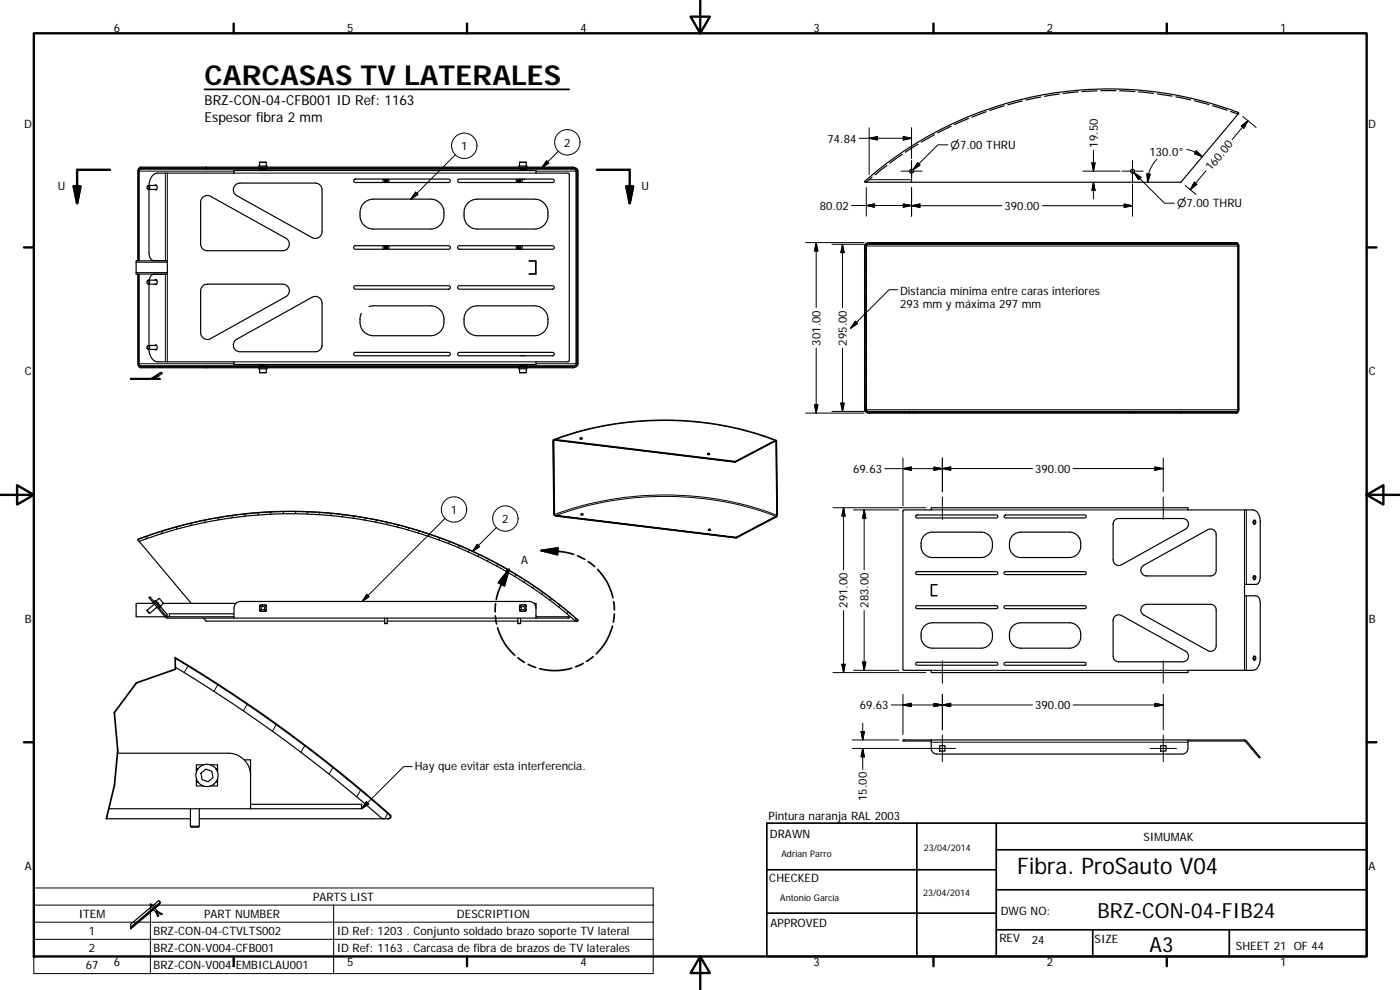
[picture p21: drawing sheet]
<svg xmlns="http://www.w3.org/2000/svg" width="420mm" height="297mm" viewBox="0 0 420 297" stroke-linecap="round" stroke-linejoin="round" font-family="sans-serif">
<defs><g id="words">
<text font-size="8.2" x="61.4" y="25.5">CARCASAS TV LATERALES</text>
<text font-size="6.9" x="305.3" y="262.2">Fibra. ProSauto V04</text>
<g font-size="6.3">
<text x="329.4" y="275.4">BRZ-CON-04-FIB24</text>
<text x="345" y="285.6">A3</text>
</g>
<g font-size="4.1">
<text x="61.4" y="31.6">BRZ-CON-04-CFB001 ID Ref: 1163</text>
<text x="61.4" y="36.5">Espesor fibra 2 mm</text>
</g>
<g font-size="3.5">
<text x="34.2" y="9.6">6</text>
<text x="104.2" y="9.6">5</text>
<text x="174.2" y="9.6">4</text>
<text x="244.2" y="9.6">3</text>
<text x="314.2" y="9.6">2</text>
<text x="384.2" y="9.6">1</text>
<text x="7.3" y="38.4">D</text>
<text x="410.6" y="38.4">D</text>
<text x="138.4" y="45">1</text>
<text x="169.3" y="44">2</text>
<text x="248.4" y="42.8">74.84</text>
<text x="329.4" y="44.3" transform="rotate(-90 329.4 44.3)">19.50</text>
<text x="345" y="46.9">130.0°</text>
<text x="363.4" y="51.5" transform="rotate(-50 363.4 51.5)">160.00</text>
<text x="17.3" y="57">U</text>
<text x="192.5" y="57">U</text>
<text x="246.1" y="63">80.02</text>
<text x="301.4" y="63">390.00</text>
<text x="270.1" y="88.4">Distancia mínima entre caras interiores</text>
<text x="270.1" y="92.5">293 mm y máxima 297 mm</text>
<text x="246.2" y="103.7" transform="rotate(-90 246.2 103.7)">301.00</text>
<text x="254.1" y="103.7" transform="rotate(-90 254.1 103.7)">295.00</text>
<text x="7.4" y="112.6">C</text>
<text x="410.8" y="112.6">C</text>
<text x="256" y="141.9">69.63</text>
<text x="310.7" y="141.9">390.00</text>
<text x="135.3" y="154.1">1</text>
<text x="150.7" y="156.9">2</text>
<text x="156.4" y="169.1">A</text>
<text x="254.4" y="182.3" transform="rotate(-90 254.4 182.3)">291.00</text>
<text x="260.6" y="182.3" transform="rotate(-90 260.6 182.3)">283.00</text>
<text x="7.4" y="186.9">B</text>
<text x="410.8" y="186.9">B</text>
<text x="258" y="212.8">69.63</text>
<text x="310.7" y="212.8">390.00</text>
<text x="124.5" y="231">Hay que evitar esta interferencia.</text>
<text x="230.7" y="245.9">Pintura naranja RAL 2003</text>
<text x="260.2" y="240.3" transform="rotate(-90 260.2 240.3)">15.00</text>
<text x="231.1" y="251.4">DRAWN</text>
<text x="343.2" y="252.3">SIMUMAK</text>
<text x="7.4" y="261.1">A</text>
<text x="410.8" y="261.1">A</text>
<text x="230.9" y="264.6">CHECKED</text>
<text x="23.7" y="275.4">ITEM</text>
<text x="61.2" y="275.4">PART NUMBER</text>
<text x="94" y="270.3">PARTS LIST</text>
<text x="137.1" y="275.4">DESCRIPTION</text>
<text x="300.3" y="274.5">DWG NO:</text>
<text x="26.7" y="280.5">1</text>
<text x="46.1" y="280.6">BRZ-CON-04-CTVLTS002</text>
<text x="101.1" y="280.6">ID Ref: 1203 . Conjunto soldado brazo soporte TV lateral</text>
<text x="231.3" y="278.2">APPROVED</text>
<text x="26.7" y="285.7">2</text>
<text x="46.1" y="285.7">BRZ-CON-V004-CFB001</text>
<text x="101.1" y="285.7">ID Ref: 1163 . Carcasa de fibra de brazos de TV laterales</text>
<text x="299.9" y="282.6">REV</text>
<text x="309.7" y="283.3">24</text>
<text x="328.5" y="283">SIZE</text>
<text x="370.9" y="285.1">SHEET 21 OF 44</text>
<text x="25.8" y="290.8">67</text>
<text x="34.2" y="289.9">6</text>
<text x="46.1" y="290.8">BRZ-CON-V004-EMBICLAU001</text>
<text x="104.2" y="289.9">5</text>
<text x="174.2" y="289.9">4</text>
<text x="244.2" y="289.9">3</text>
<text x="314.2" y="289.9">2</text>
<text x="384.2" y="289.9">1</text>
</g>
<g font-size="3.3">
<text x="285.3" y="44.7">⌀7.00 THRU</text>
<text x="353.3" y="62.2">⌀7.00 THRU</text>
</g>
<g font-size="2.7">
<text x="234.5" y="257.1">Adrian Parro</text>
<text x="277.3" y="255.2">23/04/2014</text>
<text x="277" y="268.7">23/04/2014</text>
<text x="234.2" y="270.2">Antonio García</text>
</g>
</g></defs>
<g fill="none" stroke="#000" stroke-width=".36">
<path d="M285.5 37.8l-4.1 2.1M290.7 35.6l-4.2 1.8M296 33.5l-4.3 1.6M301.3 31.8l-4.3 1.3M306.8 30.3l-4.4 1.2M312.3 29.1l-4.4 .9M317.9 28.2l-4.4 .7M323.6 27.6l-4.5 .4M329.2 27.3l-4.5 .2M330.4 27.2h4.5M336 27.2l4.6 .3M341.7 27.6l4.5 .4"/>
<path d="M347.3 28.2l4.5 .7M352.9 29.1l4.4 .9M358.4 30.2l4.4 1.2M363.9 31.7l4.3 1.4M369.3 33.4l2.3 .8M42.3 50.8h129.5M44.2 56a.42 .42 0 0 1 .6-.3 .42 .42 0 0 1 .1 .6 .38 .38 0 0 1-.2 .5 .38 .38 0 0 1-.5-.3M44.2 55.9a.36 .36 0 0 1 .6 .3 .36 .36 0 0 1-.6 .3zM44.5 56.8h2.5M44.5 55.6h2.5M44.7 56.8v19a2.1 2.1 0 0 0 1.5 2.4h4M44.7 55.6a3.5 3.5 0 0 1 2.6-3.7h22.9v-.7h90.7v.7l9.7 .1 .2 .3v55.8l-.4 .5h-9.5v.7h-90.7v-.7h-22.9a3.3 3.3 0 0 1-2.6-3.8"/>
<path d="M46.4 55.6a.7 .7 0 0 1 .9 .5 .7 .7 0 0 1-.5 .9l-.4-.2M46.7 56.8l.2 .2M46.9 55.5l-.2 .1M46.9 56.8l.1 .1M47 55.6h-.1M60.9 59.1l1-.4h1l22.9 12.8a1.99 1.99 0 0 1 1 2.2 1.99 1.99 0 0 1-2 1.5h-22.6a2 2 0 0 1-2-2v-12.6l.3-1zM70.8 55.4l1.2-.5h22.6a2.08 2.08 0 0 1 2.1 2v12.6a2.02 2.02 0 0 1-3 1.8l-22.7-12.6a2 2 0 0 1-.2-3.3zM77.7 50.1v-.3h2.4v.3M77.9 49.8l.1-1.2h1.9v1.2M78 50.8v.4M78 50.8h.1M79.9 50.8v.4"/>
<path d="M79.9 50.8h.1M106.3 53.8l28.4-.1a.52 .52 0 0 1 .5 .5 .52 .52 0 0 1-.5 .6h-28.1a.52 .52 0 0 1-.4-.4 .52 .52 0 0 1 .1-.6zM115.1 53.7l-.2 .4 .2 .7M116.6 53.7l.1 .4-.1 .7M137.4 54l.5-.3h28a.52 .52 0 0 1 .5 .5 .52 .52 0 0 1-.5 .6h-28l-.5-.3zM155.1 53.7v1.1M155.7 50.1v-.3h2.4v.3M155.9 49.8l.1-1.2h1.8l.1 1.2M156 50.8v.4M156 50.8h.1M156.6 53.7v1.1M157.5 53.7l-.9 .1"/>
<path d="M157.9 50.8v.4M157.9 50.8h.1M259.6 54.4a109.9 109.9 0 0 1 112.2-20.4l-17.5 20.7h-94.6zM259.9 54.7h.1M261.7 53.1l-1.7 1.6M266.2 49.6l-3.6 2.9M270.8 46.3l-3.7 2.6M275.5 43.3l-3.8 2.4M280.4 40.4l-3.9 2.3M41.4 78.3v-26.9a1.12 1.12 0 0 1 .9-1.3h129.5a1.45 1.45 0 0 1 1.7 1.3v57.7a1.4 1.4 0 0 1-1.7 1.2h-129.5a1.08 1.08 0 0 1-.9-1.2v-26.9M50.2 78.2v4.1h-4a1.81 1.81 0 0 0-1.4 1.8M50.2 78.3h-9.3v3.9h9.3"/>
<path d="M106.2 73.9l.4-.2h28.1a.53 .53 0 0 1 .5 .6 .53 .53 0 0 1-.5 .5h-28.1l-.4-.3zM109.4 60.8l1.2-.8 1.4-.2h17.3a4.3 4.3 0 0 1 3.9 5.4 4 4 0 0 1-3.9 3.5h-17.3a4.3 4.3 0 0 1-3.9-5.4l.4-1.4zM115.1 73.7l-.2 .4 .2 .7M116.6 73.7l.1 .4-.1 .7M137.4 73.9l.5-.2h28a.53 .53 0 0 1 .5 .6 .53 .53 0 0 1-.5 .5h-28l-.5-.3zM140.2 61.1l1.6-1.1 1.4-.2h17.2a4.4 4.4 0 0 1 3.9 5.9 4 4 0 0 1-3.9 3h-17.2a4.2 4.2 0 0 1-3.9-5.4l.4-1.4zM155.1 73.7v1.1M156.6 73.7v1.1M158.8 78.3h2.1v3.9h-2.1l1.9-.1v-3.7zM259.7 73.3l1-.5h110.3a.9 .9 0 0 1 .8 1v49.1a.94 .94 0 0 1-.8 1.1h-110a1.27 1.27 0 0 1-1.5-1.1v-49.1zM261 73.3h110M273 72.8v.2"/>
<path d="M273 73.1v.2M274.2 72.8v.2M274.2 73.1v.2M339.3 72.8v.2M339.3 73.1v.2M340.5 72.8v.2M340.5 73.1v.2M44.2 84.4a.42 .42 0 0 1 .6-.3 .42 .42 0 0 1 .1 .6 .38 .38 0 0 1-.2 .5 .38 .38 0 0 1-.5-.2M44.2 84.9v.1M44.2 84.3a.38 .38 0 0 1 .5 .4 .38 .38 0 0 1-.5 .3zM44.5 85.2h2.5M44.5 84.1h2.5"/>
<path d="M44.7 85.2v18.5M46.4 84.1a.69 .69 0 0 1 .9 .4 .69 .69 0 0 1-.5 .9l-.4-.2M46.7 85.2l.2 .2M46.9 83.9l-.2 .2M60.7 86l.8-.6 .7-.1h22.6a2 2 0 0 1 2 1.5 2 2 0 0 1-1 2.2l-22.6 12.6a2.02 2.02 0 0 1-3-1.8v-12.6zM106.3 85.8l28.4-.1a.52 .52 0 0 1 .5 .5 .52 .52 0 0 1-.5 .6h-28.1a.52 .52 0 0 1-.4-.4 .52 .52 0 0 1 .1-.6zM110.8 92l1.2-.2h17.3a4.3 4.3 0 0 1 3.9 5.4 4 4 0 0 1-3.9 3.5h-17.3a4.3 4.3 0 0 1-3.9-5.4l.3-1.3M137.4 86l.5-.3h28a.52 .52 0 0 1 .5 .5 .52 .52 0 0 1-.5 .6h-28l-.5-.2zM140.2 93.1l1.6-1.1 1.4-.2h17.2a4.4 4.4 0 0 1 3.9 5.9 4 4 0 0 1-3.9 3h-17.2a4.1 4.1 0 0 1-3.9-4.9l.1-1zM39.2 113.5h6.7M39.2 113.7l8.8 .1M42.3 109.7h129.5"/>
<path d="M44.2 104a.42 .42 0 0 1 .6-.3 .42 .42 0 0 1 .1 .6 .38 .38 0 0 1-.3 .5 .38 .38 0 0 1-.4-.3M44.5 104.8h2.5M44.5 103.7h2.5M46.4 113.5h1.5l.1 .2M46.4 103.7a.68 .68 0 0 1 .9 .4 .68 .68 0 0 1-.5 .9l-.4-.2M46.7 104.8l.2 .1M46.9 112.7l.2 .4M46.9 103.5l-.2 .2M46.9 104.8l.1 .1M47 103.6l-.1 .1M47.3 112.5v.2l.3 .2M47.4 112.5l.2 .4"/>
<path d="M47.4 112.5h-.1M47.6 112.9l-1.4 .8M47.6 113.7l.1 .1M48 113.8h.1M48.3 111.7l.3 .4-.3-.3M48.3 111.8l-1.4 .9 .5-.2M48.3 111.7v.1M48.3 111.7l-2.8 1.8M48.6 112.1l-1 .7M70.5 102.2l23.2-13a2.02 2.02 0 0 1 3 1.8v12.5a2.05 2.05 0 0 1-2.1 2h-22.6a2 2 0 0 1-1.8-1.1 2 2 0 0 1 .3-2.2zM77.7 110.3v.4h2.4v-.4M77.9 110.7l.1 1.2h1.9v-1.2"/>
<path d="M78 109.7h1.9M78 109.3v.4M78 109.7h.1M79.9 109.3v.4M79.9 109.7h.1M106.3 105.8l28.4-.1a.51 .51 0 0 1 .5 .5 .51 .51 0 0 1-.5 .5h-28.1a.52 .52 0 0 1-.4-.3 .52 .52 0 0 1 .1-.6zM137.4 105.9l.5-.2h28a.51 .51 0 0 1 .5 .5 .51 .51 0 0 1-.5 .5h-28l-.5-.1zM155.7 110.3v.4h2.4v-.4M155.9 110.7l.2 1.2h1.7l.1-1.2M156 109.7h1.9M156 109.3v.4M156 109.7h.1"/>
<path d="M156.3 106.7h1.2M157.9 109.3v.4M157.9 109.7h.1M166 132a95.3 95.3 0 0 1 67 .2l.3 22.5-.3 .4-12.1 6.3-54.3-6.6-.4-.4zM166.4 132.1l54.2 6.6 12.2-6.3M174.1 131.7h.6M212.4 136.3h.6M261 123.4h110M273 123.4v.2M273 123.8v.2M274.2 123.4v.2M274.2 123.8v.2"/>
<path d="M339.3 123.4v.2M339.3 123.8v.2M340.5 123.4v.2M340.5 123.8v.2M174.4 154.5h.6M212.6 159.1h.6M271.1 153.1l8.4-.1v-.7h77v.7h19.5a3.1 3.1 0 0 1 2.2 3.4v16.9a1.77 1.77 0 0 1-1.3 2h-3.4v3.5h3.4a1.81 1.81 0 0 1 1.3 2v16.9a3.1 3.1 0 0 1-2.2 3.4h-19.5v.7h-77v-.7l-8.4-.1zM274.9 154.6l24.1-.1a.44 .44 0 0 1 .5 .5 .44 .44 0 0 1-.5 .4h-23.8l-.4-.2zM301.5 154.6l24.1-.1a.44 .44 0 0 1 .4 .5 .44 .44 0 0 1-.4 .4h-23.9l-.3-.2zM334.4 156.2l.5-.4 .8-.2h19.3a1.7 1.7 0 0 1 1.6 1.2 1.7 1.7 0 0 1-.8 1.9l-19.2 10.8a1.7 1.7 0 0 1-2.5-1.5v-10.7zM376.2 156.2a.52 .52 0 0 1 .7 .5 .52 .52 0 0 1-.7 .5zM376.4 156.1a.77 .77 0 0 1 0 1.2"/>
<path d="M41.5 161.8a129.4 129.4 0 0 1 131.9 24.4l-.6 .2a130 130 0 0 0-131.1-24.1zM41.5 162.1l-.1-.2a129.5 129.5 0 0 1 132.1 24.3l-.3 .2M41.6 162.3l15.8 18.7M274.9 171.6l24.1-.1a.44 .44 0 0 1 .5 .5 .44 .44 0 0 1-.5 .4h-23.8l-.4-.2zM277.4 160.7l.7-.6 1.3-.4h15a3.9 3.9 0 0 1 3.5 3.4 3.9 3.9 0 0 1-2.6 4.1l-15.5 .1a3.6 3.6 0 0 1-3.4-4.7l.5-1.2zM281.2 175.4v.1M281.2 175.4h-1.7v3.4h1.7l-1.6-.1v-3.2M301.5 171.6l24.1-.1a.44 .44 0 0 1 .4 .5 .44 .44 0 0 1-.4 .4h-23.9l-.3-.2zM303.9 160.7l.7-.6 1.3-.4h15.1a3.9 3.9 0 0 1 3.4 3.4 3.9 3.9 0 0 1-2.6 4.1l-15.4 .1a3.6 3.6 0 0 1-3.4-4.7l.4-1.2zM342.8 170l19.7-11.1a1.68 1.68 0 0 1 2.5 1.5v10.7a1.65 1.65 0 0 1-1.7 1.7h-19.2a1.71 1.71 0 0 1-1.6-1 1.71 1.71 0 0 1 .3-1.8zM376.2 172.8a.57 .57 0 0 1 .8 .5 .57 .57 0 0 1-.5 .6 .72 .72 0 0 1-.3-1.1zM376.4 172.7a.79 .79 0 0 1 0 1.2"/>
<path d="M44.2 183.1l.7 .9M44.2 183.1l-.1 .2 .8 .7M46.2 181h-5.3v4.1h8.6M46.3 181.3l-2.1 1.8M46.5 180.3l-.3 .2M46.5 180.3l1.5 1.9M46.5 180.4l.2-.3 .7 .8M46.9 180.3l.9-.7 1.2 1.3-.9 .9M47.1 182.2l-2.2 1.8M47.4 180.9h.1M47.4 180.9l-.2 .3zM47.4 180.9l-.1 .4"/>
<path d="M47.4 180.9l.9 1-.5 .5M48.2 182l2 2.4-.3 .5M49 181h21.8M49.9 184.9l-4.8-5.7-.4 .1 4.9 5.9 .6 .3h110.7M49.9 184.9l20.3 .2M52.6 197.3a422.8 422.8 0 0 1 64.8 47.5 .79 .79 0 0 1-1.1 .9M52.6 197.5a412.5 412.5 0 0 1 64.5 47.4l-.1 .5-.7 .3M61.1 185.5l.8 .9h53.5M70.2 184.2h-19.4v.9M78 183l.1 .1M78 183h.1M78 181.9h.1"/>
<path d="M78 181.9v.3M78 182.8v.2M78 183.1v.3h.6M78.1 181.8l-.1 .1M78.5 182l.6-.1 .4 .4-.2 .6-.6 .1-.4-.4zM78.6 181.5h-.6v.3M79.2 181.5h.7v.3M79.7 181.8h.2M79.9 181.8v.1M79.9 181.9h.1M79.9 183l-.2 .1M79.9 183h-.2"/>
<path d="M79.9 183.1v.3h-.7M79.9 181.9v.3M79.9 182.8v.2M115.4 185.5v1.5M115.4 187h.8M116.2 185.5v1.5M116.2 186.4h39.2M155.4 187h.8M155.4 185.5v1.5M156 183l.1 .1M156 183h.1M156 181.9h.1"/>
<path d="M156 183.1v.3h.6M156 181.9v.3M156 182.8v.2M156.1 181.8l-.1 .1M156.2 185.5v1.5M156.2 186.4h16.6M156.4 182.3l.4-.4 .6 .2 .1 .5-.5 .4-.5-.2zM156.6 181.5h-.6v.3M157.2 181.5h.7v.3M157.7 181.8h.2M157.7 183h.2M157.8 181.9h.1"/>
<path d="M157.9 181.9h.1M157.9 183l-.2 .1M157.9 181.8l-.2 .1M157.9 183.1v.3h-.7M157.9 181.9v.3M157.9 182.8v.2M160.3 181h.6v4.5M160.9 182.5a1.97 1.97 0 0 0-2.1-2h-86.6a1.94 1.94 0 0 0-2 2v3M160.9 185.1h9.9v.4h-9.9M274.9 198.8l24.1-.1a.44 .44 0 0 1 .5 .5 .44 .44 0 0 1-.5 .4h-23.8l-.4-.2zM274.9 181.8l24.1-.1a.44 .44 0 0 1 .5 .5 .44 .44 0 0 1-.5 .4h-23.8l-.4-.2zM277.4 187.9l1.1-.8 .9-.2h15a3.9 3.9 0 0 1 3.5 3.3 3.9 3.9 0 0 1-2.6 4.2l-15.5 .1a3.6 3.6 0 0 1-3.4-4.7l.5-1.2z"/>
<path d="M301.5 181.8l24.1-.1a.44 .44 0 0 1 .4 .5 .44 .44 0 0 1-.4 .4h-23.9l-.3-.2zM301.5 198.8l24.1-.1a.44 .44 0 0 1 .4 .5 .44 .44 0 0 1-.4 .4h-23.9l-.3-.2zM303.9 187.9l1.1-.8 .9-.2h15.1a3.9 3.9 0 0 1 3.4 3.3 3.9 3.9 0 0 1-2.6 4.2l-15.4 .1a3.6 3.6 0 0 1-3.4-4.7l.4-1.2zM334.5 185l1.1-.5 1 .2 19.2 10.7a1.7 1.7 0 0 1 .8 1.9 1.7 1.7 0 0 1-1.6 1.3h-19.3a1.65 1.65 0 0 1-1.6-1.7v-10.7zM342.9 181.8l1.2-.5h19.2a1.69 1.69 0 0 1 1.7 1.7v10.7a1.67 1.67 0 0 1-2.5 1.5l-19.3-10.7a1.7 1.7 0 0 1-.3-2.7zM376.2 197a.59 .59 0 0 1 .8 .4 .59 .59 0 0 1-.5 .7 .78 .78 0 0 1-.3-1.1zM376.4 196.9a.77 .77 0 0 1 0 1.2M52.6 200.2a440.5 440.5 0 0 1 62.2 45.4l.4 .1M35.3 226h33.2a6.6 6.6 0 0 1 6.7 6.7M58.9 234.7v1.1h2.2M58.9 234.4v.1M58.9 230.8v.1"/>
<path d="M58.9 230.9v.7M58.9 233.7v.7M58.9 234.4h.4M58.9 230.9h.4M59.3 234.5h-.4v.2h.6M59.5 230.6h-.6v.2h.4M60.3 232l1.5-1.2 1.8 .6 .3 1.9-1.4 1.3-1.9-.7zM61.1 229.5h-2.2v1.1M63.1 229.5h2.2v1.1M64.7 230.6h.6M64.9 234.5h.4M64.9 234.4h.4"/>
<path d="M64.9 230.9h.4M65.3 234.7v1.1h-2.2M65.3 230.8v.1M65.3 230.9v.7M65.3 233.7v.7M65.3 230.6v.2h-.4M65.3 234.4v.3h-.6M73.3 228h1.9v14.7M279.5 222h94l.5 .2 4.2 5-.3 .2-4.4-5.1h-17M279.5 222h-8.5v.3h8.5M282 223.7h1.6v1.7h-1.6zM348.3 223.7h1.6v1.7h-1.6z"/>
<path d="M356.5 222v2.6a1.76 1.76 0 0 1-1.7 1.7h-73.6a1.72 1.72 0 0 1-1.7-1.7v-2.6M31.9 245.7h25.2M57.1 247.9h2.7M57.1 247.9l.3 .3h2.1l.3-.3M57.1 242.7v5.2M59.8 242.7v5.2M59.8 245.7h55.4M75.2 241.3h33.4v1.4h-76M115.2 245.7h1.1M45.5 272.1l-6.3 5.2v1l6.7-5.7M45.9 272.6l-6.7 5.6M46 272.7l-6.8 5.7v.3l6.9-5.8"/>
<path d="M46.8 273.7l.5 1.2M46.8 273.7l-1.6-1.8-.1-.7 .6 .4 1.5 1.8 1.4 .8M46.9 273.6l-.1 .1M46.9 273.6l.5 1.2M46.9 273.6l1.4 .8M47.2 273.4h.1M47.2 273.4l-.3 .1M47.2 273.8l.4 1h-.2M47.3 274.8v.1M47.4 274.8h-.1M47.6 271.6l-1.1 .9M47.6 271.6l-1.1 1"/>
<path d="M47.6 274.8l-.3 .1M47.7 271.3l-.1 .3M47.9 270.5h.1M47.9 270.5v.4l-1.6 1.4M47.9 271.1l-1.5 1.3 1.3-1.1-.1 .3M47.9 270.5l-.2-.3-1.9 1.5M47.9 271.1l-1.6 1.2M47.9 270.5l.1 .2M48 270.7l-.1 .4M48 270.7l-.2 .4M48.5 274.1l.1 .2-.3 .1M48.5 274.1l-.2 .3"/>
<circle cx="115.8" cy="54.3" r=".3"/>
<circle cx="115.8" cy="54.2" r=".4"/>
<circle cx="115.8" cy="54.2" r=".43"/>
<circle cx="155.8" cy="54.2" r=".31"/>
<circle cx="155.8" cy="54.3" r=".4"/>
<circle cx="155.8" cy="54.2" r=".43"/>
<circle cx="273.6" cy="51.4" r=".59"/>
<circle cx="339.9" cy="51.4" r=".59"/>
<circle cx="115.8" cy="74.2" r=".4"/>
<circle cx="115.8" cy="74.2" r=".32"/>
<circle cx="115.8" cy="74.2" r=".43"/>
<circle cx="155.8" cy="74.2" r=".43"/>
<circle cx="155.8" cy="74.2" r=".31"/>
<circle cx="155.8" cy="74.3" r=".4"/>
<circle cx="44.5" cy="104.2" r=".41"/>
<circle cx="174.4" cy="131.6" r=".31"/>
<circle cx="212.7" cy="136.3" r=".3"/>
<circle cx="174.7" cy="154.4" r=".29"/>
<circle cx="213" cy="159.1" r=".28"/>
<circle cx="78.9" cy="182.5" r="1"/>
<circle cx="156.9" cy="182.4" r="1.01"/>
<circle cx="62.1" cy="232.7" r="3.3"/>
</g>
<g fill="none" stroke="#000" stroke-width=".3">
<path d="M260.8 38.3v14M273.6 38.3v9.3M372.5 37.8l2-1.6-1.2 2.3zM373 34.9l4 3.3M374.5 36.2l-4.7 5.7M41.4 51.4h.1M41.4 51.4v26.9M41.6 51.4v26.9M42.1 50.3a.92 .92 0 0 0-.7 1.1M42.1 50.5l.2 .3-.7 .6M42.1 50.5h19.7l.1 .3v-.3h109.9v.3l.7 .1 .4 .4v57.9l-.4 .4-.7 .1v.3M42.1 50.5l-.3 .2-.2 .7"/>
<path d="M42.3 50.1l-.2 .2M49.6 51.9v26.3M50.2 51.9v26.3M61.8 50.3l.1 .2zM70.2 51.9h90.7M70.2 51.4h-28.4v26.9M77.9 48.7h2M78.5 50.8h.1M79.1 51.2h-.4M79.4 50.8h.1M115.7 54a.31 .31 0 0 1 .4 .3 .31 .31 0 0 1-.4 .2M124.7 57.7l.7 .6-2.1 1.5z"/>
<path d="M136.6 46.4l-13.3 13.4M155.7 54a.32 .32 0 0 1 .5 .3 .32 .32 0 0 1-.5 .2M155.9 48.7h2M156.5 50.8h.1M157.1 51.2h-.4M157.4 50.8h.1M157.4 53.7v.1M164 48.2l.7 .7-2.1 1.4zM167.6 45.4l-5 4.9M171.8 50.5l.8 .2 .4 .7h-12.1M171.8 50.1v.2h-109.9v-.2l-.1 .2h-19.7M171.8 50.3a1.32 1.32 0 0 1 1.5 1.1"/>
<path d="M173 51.4v57.7h-12.1M173.3 51.4h.2M173.3 51.4v57.7M260 56.3v8.5M260 54.6v.1M260.8 41.5l2.6-.5v1zM260.8 53.9h12.8M270.4 51.4h6.3M271.1 41l2.5 .5-2.5 .5zM273.6 48.2v6.5M273.6 56.3v8.6M273.6 41.5h-15.7"/>
<path d="M275.4 48.8l.7 .7-2.1 1.4zM284.5 43.5h-3l-7.5 7.4M325 51.4h11.1M327.7 48.9h1l-.5 2.5zM328.2 45.1v6.3M328.2 54.7v5M328.2 54.7l.5 2.5h-1zM336.7 51.4h6.4M339.9 48.2v6.3M339.9 55.1v9.8M340.3 51.8l9.2 9.2h3M340.3 51.8l2.1 1.4-.7 .7z"/>
<path d="M344.2 52.2l1 .1-.8 2.4zM347.2 47.8l-1.7 2.3a9 9 0 0 0-1.1 4.6M355.7 55.6l3.2 2.7M356.2 44.8l.6 .2a9.6 9.6 0 0 1 4 2M358.4 54.7l.8 .6-2 1.6zM359 45.2l1.8 1.8-2.3-.9zM361.9 51.2l-4.7 5.7M40.9 78.7h9.3M115.7 74a.32 .32 0 0 1 .4 .2 .32 .32 0 0 1-.4 .3M155.7 74a.33 .33 0 0 1 .5 .2 .33 .33 0 0 1-.5 .3M160.7 78.7h.2M241.8 72.8h17.5"/>
<path d="M245 72.8v19.5M245 72.8l.5 2.5h-1.1zM249.7 73.3h9.6M252.8 73.3v19M252.8 73.3l.6 2.5h-1.1zM259.5 73.8h.2M259.6 77.1v4.3M259.7 73.8v49.1M259.7 73.8h.1M259.8 73.3l-.2 .4v2.3M260 61.7l2.5-.5v1zM260.3 72.9l.7-.1v.2"/>
<path d="M261 73l-.9 .2-.4 .6M261 73.1h93.4v-.1l-.1 .3 .1-.2h16.8M261 73.1v.2l-.8 .2-.2 .3v49.1l1 .7h93.3v-.2l.1 .2h16.8M261 73.1l-.7 .2-.5 .5M271.1 61.2l2.5 .5-2.5 .5zM273.6 61.7l2.5-.5v1zM273.6 61.7h-18M300.6 61.7h-27M312.8 61.7h27.1M337.4 61.2l2.5 .5-2.5 .5zM371.2 73.1l.4 .7M371.2 73h-16.8l-.1-.2v.2h-93.3"/>
<path d="M371.2 73.1l-.2 .2 .4 .5h-111.5l-.1 49.1M371.4 73l-.4-.2 .6 .4 .2 .6M371.6 73.4l.1 .4M371.6 73.8h.1M371.6 73.8h-.2v49.1h-111.5l.4 .6 .7 .1M371.6 73.8v49.1M371.7 73.8v2.2M371.7 77.1v4.3M371.7 73.8h.1M371.8 73.8h.1M371.8 73.8v49.1M40.9 81.8h9.3"/>
<path d="M41.4 82.2v26.9M41.6 82.2v26.9M41.8 82.2v26.9h-.2M49.6 82.3v26.3M50.2 82.3v26.3M160.7 81.8h.2M256.7 96.4l.7 .7-2.1 1.4zM259.6 82.5v4.4M259.6 88v4.4M259.6 93.5v4.3M259.6 98.9v4.4M269.3 86.9h-2.5l-11.5 11.6"/>
<path d="M371.7 82.5v4.4M371.7 88v4.4M371.7 93.5v4.3M371.7 98.9v4.4M39.2 113.5v.3h8.4M41.4 109.1h.1M41.4 109.1a.92 .92 0 0 0 .7 1.1l.2 .1M41.6 109.1l.2 .7 .3 .2M42.1 110h19.7l.1-.3-.1 .5v-.2h110M45.9 113.5l.3 .2M47.3 112.7l-1.4 .8M47.3 112.5l-1.8 1"/>
<path d="M47.4 112.8l-1.4 .8M47.6 113.7v.1M47.8 113.5l.1 .3M47.9 113.8h.1M47.9 113.8h-.3M48.3 111.7l-2.8 1.8M70.2 109.1h-28.4l.1 .5 .4 .1-.2 .3M70.2 108.6h90.7M77.9 111.8h2M78.5 109.7h.1M78.7 109.3h.4M79.4 109.7h.1"/>
<path d="M155.9 111.8h2M156.5 109.7h.1M156.5 106.7h.1M156.7 109.3h.4M157.4 109.7h.1M157.4 106.7h.1M171.8 110.2v.1M171.8 110.2h-109.9v.1l-.1-.1h-19.7M173 109.1a1.08 1.08 0 0 1-1.2 .9M173.3 109.1h.2M173.3 109.1a1.32 1.32 0 0 1-1.5 1.1M245 104.5v19.5"/>
<path d="M252.8 104.5v18.9M259.6 104.4v4.3M259.6 109.8v4.4M259.6 115.3v4.4M371.7 104.4v4.3M371.7 109.8v4.4M371.7 115.3v4.4M165.9 132.2l.1 .1M166 132.3l.3 22.1M166.2 131.9l.5 .1M166.4 132.1l-.2 .2 .3 22.1 .3 .2a97.3 97.3 0 0 1 66.1 .3l.3-.3M166.7 132l-.7 .3"/>
<path d="M166.7 132l53.9 6.6 .1-.2M166.7 132.1l-.6 .2 .3 22.1M166.7 132.1l-.6 .2M166.7 132.1l53.9 6.5M166.8 131.8a95.8 95.8 0 0 1 65.7 .3l-11.8 6.3zM220.6 138.6h.1M232.6 132.4l-11.9 6.3M232.6 132.4l.3 .1M232.6 132.4l.2 .1v-.1M232.6 132.3l-11.9 6.1M232.9 132.1h-.4l.5 .4M232.9 132.5l.3 22.1"/>
<path d="M232.9 132.5l.2 22.1a95.6 95.6 0 0 0-66.7-.1l.6 .2M233 132.5l.3 22M233.1 132.4l-.1 .1M241.8 124h17.5M244.4 121.5h1.1l-.5 2.5zM249.7 123.4h9.6M252.3 120.9h1.1l-.6 2.5zM259.5 122.9h.2M259.6 120.8v2.3l.2 .4M259.7 122.9l.3 .6 1 .3M259.7 122.9h.1M271 137.4v14.4"/>
<path d="M282.8 137.4v10.2M349.1 137.4v10.2M354.3 123.6l.1 .2zM371.2 123.8h-110.9M371.4 123.8l-.4 .2 .2-.2M371.6 122.9l-.6 .5 .2 .2M371.6 122.9h.1M371.6 122.9l-.4 .7M371.7 122.9l-.1 .5M371.7 120.8v2.1M371.7 122.9h.1M371.8 122.9h.1"/>
<path d="M371.8 122.9l-.2 .6-.4 .3M48.9 159.3l-.5 .9M53.2 158.1l-.4 .8M57.5 157l-.4 .8M61.7 156l-.4 .8M65.8 155.3l-.4 .8M69.9 154.6l-.5 .8M73.8 154.2l-.4 .8M77.7 153.8l-.4 .8M81.4 153.7l-.4 .6M85.2 153.5l-.4 .7M88.9 153.5l-.5 .7"/>
<path d="M92.5 153.6l-.4 .6M96 153.8l-.4 .7M99.6 154.1l-.4 .6M103 154.5l-.4 .6M106.4 154.9l-.4 .6M109.7 155.5l-.3 .6M113 156.1l-.3 .6M116.3 156.8l-.3 .6M119.5 157.6l-.3 .6M122.7 158.4l-.3 .6M125.8 159.3l-.3 .7M133.6 155.5l-24.9 25"/>
<path d="M149 158.3l-7.2 7.1M166.2 154.3l.1 .1M166.3 154.4l.7 .5 53.9 6.5M167 154.6l53.9 6.6zM232.9 155.1v.1M232.9 155.1l-12 6.3M233.2 154.6l-.3 .4M233.3 154.5l-.4 .6M233.3 154.5h.1M250 152.3h27.9M253.2 152.3v18.7M253.2 152.3l.4 2.5h-.9z"/>
<path d="M256.2 153h13.5M259.3 153v18M259.3 153l.6 2.5h-1zM271 140.6l2.5-.5v1zM279.5 153h77M280.3 140.1l2.5 .5-2.5 .5zM282.8 149.2v6.7M282.8 140.6l2.5-.5v1zM309.9 140.6h-44.4M322.1 140.6h27M346.6 140.1l2.5 .5-2.5 .5zM349.1 149.2v6.7"/>
<path d="M373.5 153v22.3M374 153v22.3M44.3 160.8l-.5 .9M110.1 178.3l.7 .7-2.1 1.5zM128.9 160.3l-.3 .6M132 161.4l-.4 .6M135 162.6l-.4 .5M137.9 163.8l-.3 .6M140.9 165l-.4 .6M143.2 163.3l.7 .7-2.1 1.4zM143.8 166.4l-.4 .6M146.6 167.8l-.3 .6"/>
<path d="M149.4 169.3l-.3 .6M152.2 170.9l-.4 .5M154.9 172.5l-.3 .5M157.6 174.2l-.3 .6M160.3 175.9l-.4 .6M162.9 177.7l-.4 .6M165.4 179.6l-.3 .6M220.9 161.3h.1M220.9 161.4h.1M220.9 161.2l12-6.2zM373.5 178.8v22.3M374 178.8v22.3"/>
<path d="M56.4 199.9l-1.1 1.9M78.1 181.8l-.1 .1M78.1 183l-.1 .1M79.8 181.8v.1M79.8 183v.1M156 181.8l.1 .1M156 183l.1 .1M157.8 181.8v.1M157.8 183v.1M168 181.5l-.4 .7M170.5 183.6l-.4 .6M172.9 185.7l-.3 .6"/>
<path d="M252.7 199.3h.9l-.4 2.5zM253.2 183.2v18.6M258.9 198.6h1l-.6 2.5zM259.3 183.2v17.9M282.8 198.3v6.7M349.1 198.3v6.7M65.3 205.5l-1.1 1.9M74.2 211.3l-1.2 2M82.9 217.5l-1.1 1.9M250 201.8h27.9M256.2 201.1h13.5M258.4 219.5h1l-.5 2.5z"/>
<path d="M258.9 217v5M267.5 211.5h42.4M271 211.5l2.5-.5v1zM271 208.3v12.1M279.5 201.1h77M280.3 211l2.5 .5-2.5 .5zM282.8 208.3v10.7M282.8 211.5l2.5-.5v1zM322.1 211.5h27M346.6 211l2.5 .5-2.5 .5zM349.1 208.3v10.7M59.1 230.6l.2 .2"/>
<path d="M59.1 234.5l.2 .2M64.9 230.6l.2 .2M64.9 234.5l.2 .2M91.4 223.8l-1.1 1.9M99.9 230.3l-1.2 2M108.2 237.1l-1.2 2M123.7 230h-2.5l-12.6 12.7M255.7 222h14M255.7 224.6h31.1M258.9 224.6v6.2M258.9 224.6l.5 2.5h-1zM271.3 222v.3"/>
<path d="M279.5 222.7h77M282.8 220.6v7.9M345.1 224.6h8M349.1 220.6v7.9M376 224.6l-.3 .2M109.9 240.5l.7 .7-2 1.5zM116.4 244.1l-.9 1.6M10.1 266.4h185.9v25.7h-185.9zM10.1 271.6h185.9M10.1 276.7h185.9M45.1 271.6v20.5M100.1 271.6v20.5"/>
<path d="M10.1 281.8h185.9M10.1 287h185.9"/>
<circle cx="115.8" cy="54.2" r=".42"/>
<circle cx="139.3" cy="43.7" r="3.8"/>
<circle cx="155.8" cy="54.2" r=".41"/>
<circle cx="170.2" cy="42.7" r="3.8"/>
<circle cx="115.8" cy="74.2" r=".42"/>
<circle cx="155.8" cy="74.2" r=".43"/>
<circle cx="136.3" cy="152.9" r="3.8"/>
<circle cx="151.7" cy="155.6" r="3.8"/>
</g>
<g fill="#000">
<circle cx="78.3" cy="50.8" r=".18"/>
<circle cx="79.5" cy="50.8" r=".18"/>
<circle cx="156.3" cy="50.8" r=".18"/>
<circle cx="157.5" cy="50.8" r=".18"/>
<circle cx="47" cy="84.1" r=".18"/>
<circle cx="46.9" cy="112.6" r=".18"/>
<circle cx="78.3" cy="109.7" r=".18"/>
<circle cx="79.5" cy="109.7" r=".18"/>
<circle cx="156.3" cy="109.7" r=".18"/>
<circle cx="157.5" cy="109.7" r=".18"/>
<circle cx="47.4" cy="180.9" r=".18"/>
<circle cx="48" cy="270.7" r=".18"/>
</g>
<g fill="none" stroke="#000" stroke-width=".51">
<path d="M152.7 170.8a36.4 36.4 0 0 0-3.4 7.4l-.4 1.7M152.7 170.8l-1.3 4.9-1.8-.9zM162.4 165.2l5-.8-.1 2zM162.4 165.2l6 .3 3.8 .8M173.3 166.8l2.2 1M176.5 168.5l1.9 1.5M179.3 170.9a17.2 17.2 0 0 1 4.6 8.5M52.6 197.3v3.5l-11.7 4.1-6.6 8.9 1 11.4a54.3 54.3 0 0 1-2.1 15.2l-1.3 5.3M148.7 184.8l.3 2.4M148.7 181.1l-.1 2.5M149.3 188.4a18 18 0 0 0 5.2 8.2M155.4 197.4l2 1.4"/>
<path d="M158.5 199.3l2.3 1M175 199.1l-2.2 1M178 197l-2 1.4M183.8 187.9a17.3 17.3 0 0 1-4.9 8.3M184.2 180.6l.2 2.4M184.4 184.2l-.3 2.4M171.6 200.5a17.9 17.9 0 0 1-9.7 .1M230.1 247h180.1v40h-180.1zM275.2 247v40M299 255h111.2M299 247v40M230.1 274h68.9"/>
<path d="M230.1 261h68.9M299 279h111.2M299 267h111.2M327.9 279v8M368.9 279v8"/>
</g>
<g fill="none" stroke="#000" stroke-width=".71">
<path d="M10.1 10h400.1v277h-400.1zM70.1 7.1v2.9M140.2 7.1v2.9M207.3 5h5.8l-2.9 5zM210.2 0v10M280.2 7.1v2.9M350.2 7.1v2.9M22.1 55.9h2l-1 5.1zM33 50.9h-9.9v10.1M179.1 50.9h9.9v10.1M188 55.9h2l-1 5.1zM7.2 74.2h2.9"/>
<path d="M410.2 74.2h2.9M.2 148.5h9.9M5.1 145.6l5 2.9-5 2.9zM410.2 148.5l5-2.9v5.8zM410.2 148.5h9.9M7.2 222.7h2.9M410.2 222.7h2.9M70.1 287v2.9M140.2 287v2.9M210.2 287l2.9 5h-5.8zM210.2 287v10M280.2 287v2.9"/>
<path d="M350.2 287v2.9"/>
</g>
<path d="M22.1 55.9h2l-1 5.1zM188 55.9h2l-1 5.1z" fill="#000" stroke="#000" stroke-width=".71"/>
<path d="M152.7 170.8l-1.3 4.9-1.8-.9zM162.4 165.2l5-.8-.1 2z" fill="#000" stroke="#000" stroke-width=".51"/>
<path d="M61.4 26.8h109.4" fill="none" stroke="#000" stroke-width=".53"/>
<g fill="#000" stroke="#000" stroke-width=".3">
<path d="M372.5 37.8l2-1.6-1.2 2.3zM124.7 57.7l.7 .6-2.1 1.5zM164 48.2l.7 .7-2.1 1.4zM260.8 41.5l2.6-.5v1zM271.1 41l2.5 .5-2.5 .5zM275.4 48.8l.7 .7-2.1 1.4zM327.7 48.9h1l-.5 2.5zM328.2 54.7l.5 2.5h-1zM340.3 51.8l2.1 1.4-.7 .7zM344.2 52.2l1 .1-.8 2.4zM358.4 54.7l.8 .6-2 1.6zM359 45.2l1.8 1.8-2.3-.9z"/>
<path d="M245 72.8l.5 2.5h-1.1zM252.8 73.3l.6 2.5h-1.1zM260 61.7l2.5-.5v1zM271.1 61.2l2.5 .5-2.5 .5zM273.6 61.7l2.5-.5v1zM337.4 61.2l2.5 .5-2.5 .5zM256.7 96.4l.7 .7-2.1 1.4zM244.4 121.5h1.1l-.5 2.5zM252.3 120.9h1.1l-.6 2.5zM253.2 152.3l.4 2.5h-.9zM259.3 153l.6 2.5h-1zM271 140.6l2.5-.5v1z"/>
<path d="M280.3 140.1l2.5 .5-2.5 .5zM282.8 140.6l2.5-.5v1zM346.6 140.1l2.5 .5-2.5 .5zM110.1 178.3l.7 .7-2.1 1.5zM143.2 163.3l.7 .7-2.1 1.4zM252.7 199.3h.9l-.4 2.5zM258.9 198.6h1l-.6 2.5zM258.4 219.5h1l-.5 2.5zM271 211.5l2.5-.5v1zM280.3 211l2.5 .5-2.5 .5zM282.8 211.5l2.5-.5v1zM346.6 211l2.5 .5-2.5 .5z"/>
<path d="M258.9 224.6l.5 2.5h-1zM109.9 240.5l.7 .7-2 1.5z"/>
</g>
<use href="#words"/>
</svg>
